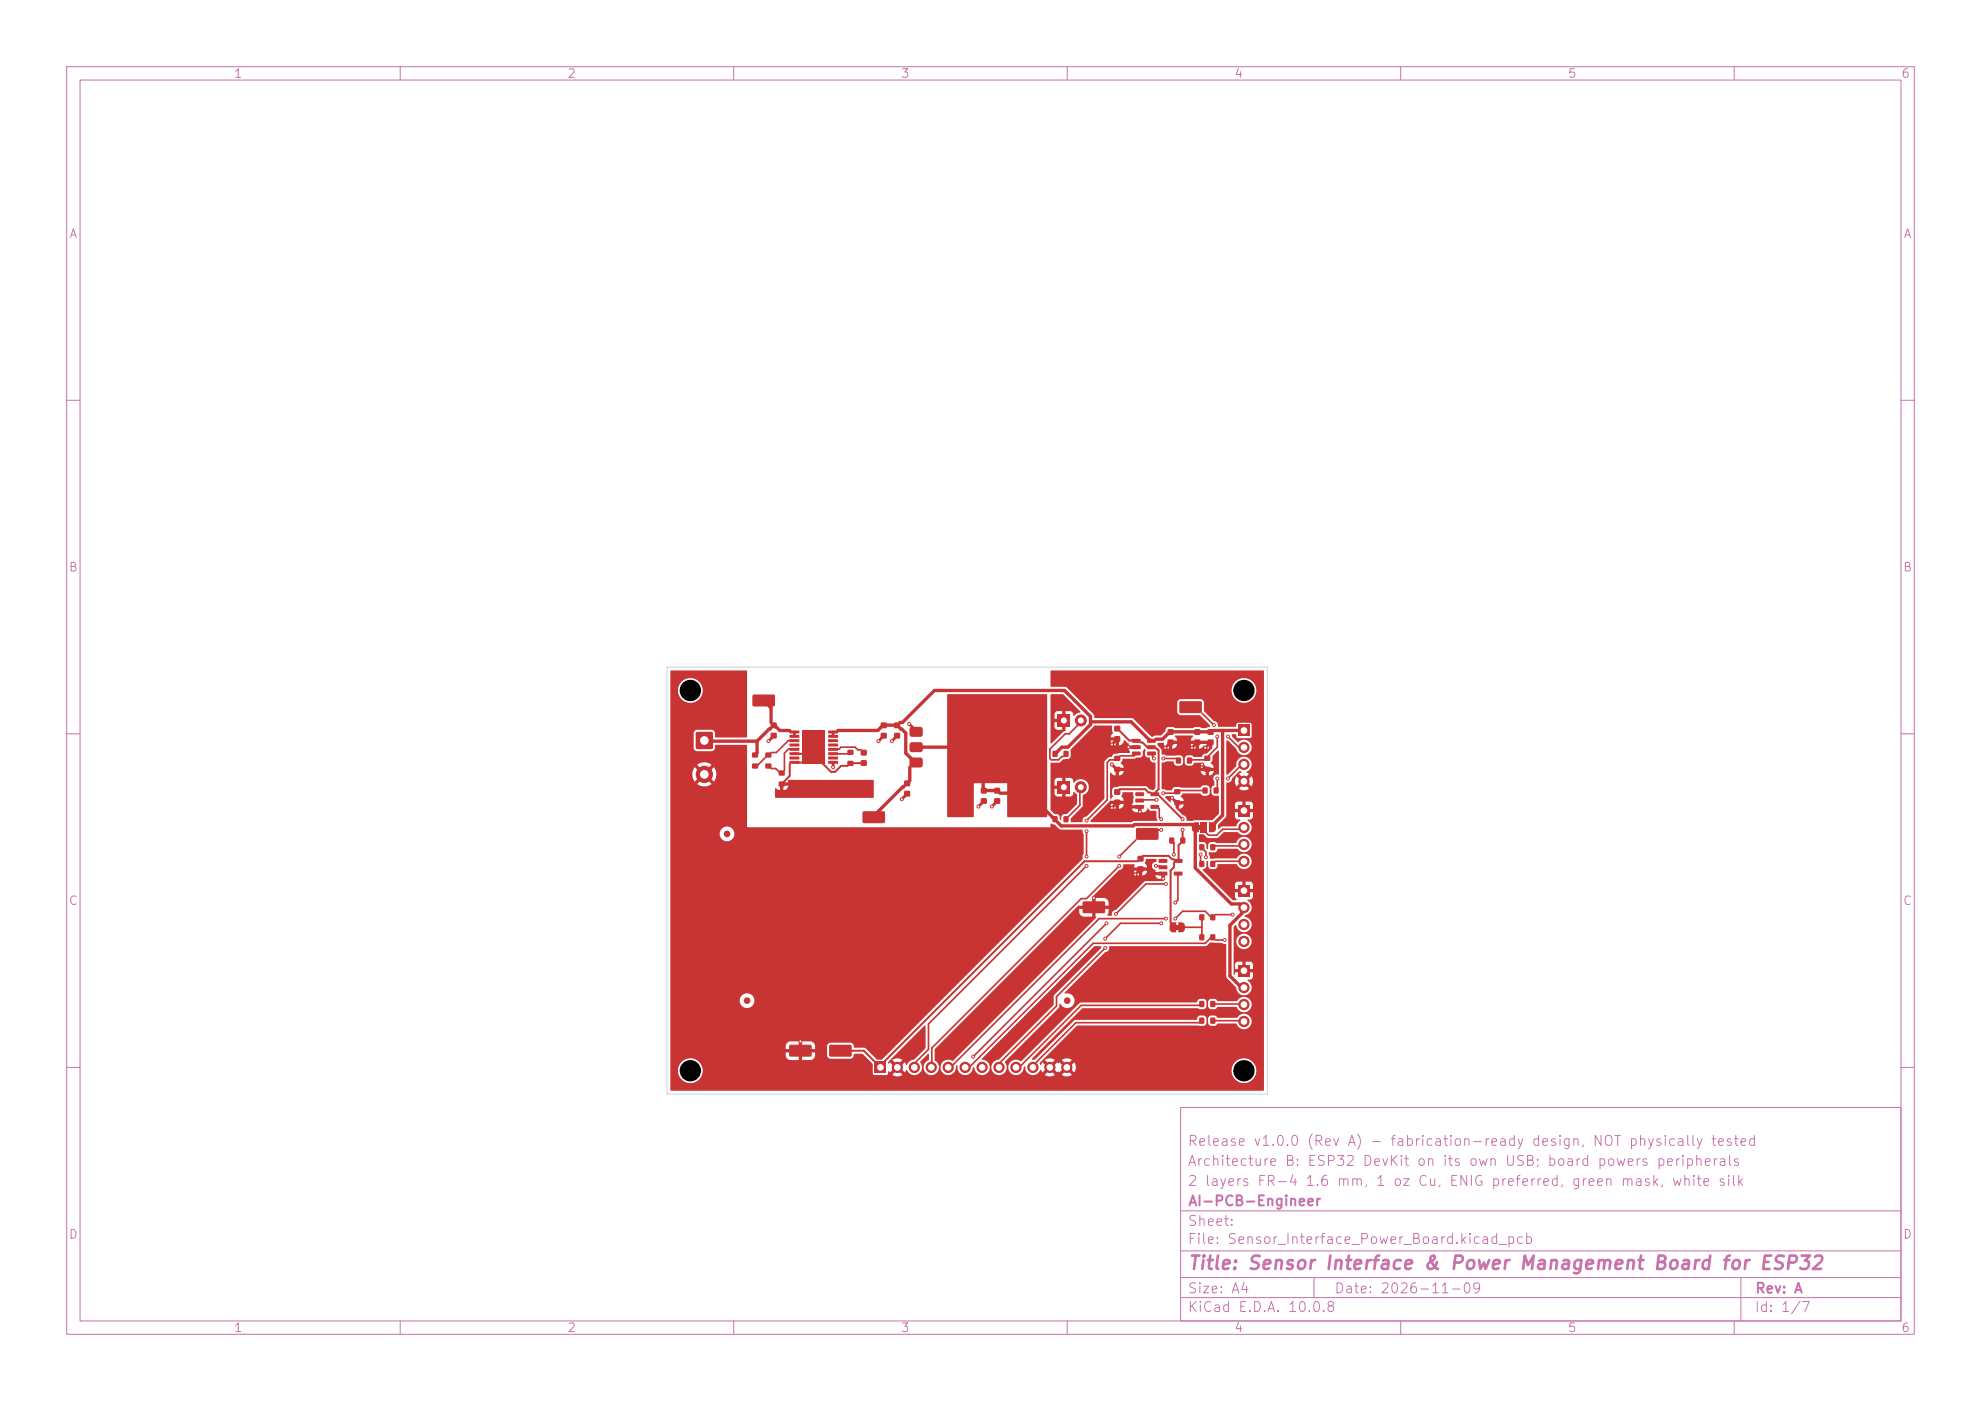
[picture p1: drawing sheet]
<svg xmlns="http://www.w3.org/2000/svg" width="297mm" height="210mm" viewBox="0 0 297 210" stroke-linecap="round" stroke-linejoin="round" font-family="sans-serif">
<defs><g id="words">
<text font-size="2" fill="#c872ab" x="178" y="190.8">Title: Sensor Interface &amp; Power Management Board for ESP32</text>
<g font-size="1.5" fill="#c872ab">
<text x="178" y="172.1">Release v1.0.0 (Rev A) - fabrication-ready design, NOT physically tested</text>
<text x="178" y="178.1">2 layers FR-4 1.6 mm, 1 oz Cu, ENIG preferred, green mask, white silk</text>
<text x="178" y="175.1">Architecture B: ESP32 DevKit on its own USB; board powers peripherals</text>
<text x="178" y="184.1">Sheet:</text>
<text x="178" y="181.1">AI-PCB-Engineer</text>
<text x="178" y="186.8">File: Sensor_Interface_Power_Board.kicad_pcb</text>
<text x="178" y="197">KiCad E.D.A. 10.0.8</text>
<text x="178" y="194.2">Size: A4</text>
<text x="200" y="194.2">Date: 2026-11-09</text>
<text x="263" y="197">Id: 1/7</text>
<text x="263" y="194.2">Rev: A</text>
</g>
<g font-size="1.3" fill="#c872ab">
<text x="35" y="12">1</text>
<text x="85" y="12">2</text>
<text x="135" y="12">3</text>
<text x="185" y="12">4</text>
<text x="235" y="12">5</text>
<text x="285" y="12">6</text>
<text x="10.3" y="36">A</text>
<text x="285.3" y="36">A</text>
<text x="10.2" y="86">B</text>
<text x="285.2" y="86">B</text>
<text x="10.2" y="136">C</text>
<text x="285.2" y="136">C</text>
<text x="10.2" y="186">D</text>
<text x="285.2" y="186">D</text>
<text x="35" y="200">1</text>
<text x="85" y="200">2</text>
<text x="135" y="200">3</text>
<text x="185" y="200">4</text>
<text x="235" y="200">5</text>
<text x="285" y="200">6</text>
</g>
</g></defs>
<g fill="none" stroke="#c872ab" stroke-width=".15">
<path d="M10 10h277v190h-277zM12 12h273v186h-273zM60 10v2M110 10v2M160 10v2M210 10v2M260 10v2M10 60h2M285 60h2M10 110h2M285 110h2M10 160h2"/>
<path d="M177 166h108v32h-108zM285 160h2M60 198v2M110 198v2M160 198v2M177 194.5h108M177 191.5h108M177 187.5h108M177 181.5h108M197 191.5v3M210 198v2M260 198v2"/>
<path d="M261 191.5v6.5"/>
</g>
<g fill="#c83434">
<path d="M179.6 123.7h.5v.6h-.5z"/>
<path d="M176.3 138.7h.4v.6h-.4z"/>
<path d="M181.5 129.1h.7v.8h-.7z"/>
<path d="M179.8 129.1h.7v.8h-.7z"/>
<path d="M167.1 108.8h.8v.8h-.8z"/>
<path d="M167.1 110.4h.8v.8h-.8z"/>
<path d="M170.2 118.8h1.2l.1 .5-.1 .1-1.1-.1-.1-.1z"/>
<path d="M170.2 119.7h1.2l.1 .5-.1 .1h-1.1l-.1-.1z"/>
<path d="M170.2 120.7h1.2l.1 .5-.1 .1-1.1-.1-.1-.1z"/>
<path d="M172.5 120.7h1.2l.1 .5-.2 .1-1-.1-.1-.1z"/>
<path d="M172.5 118.8h1.2l.1 .5-.2 .1-1-.1-.1-.1z"/>
<path d="M136.4 109.1l.3-.1h1.5l.1 .3v1l-.3 .2-1.5-.1-.2-.3z"/>
<path d="M136.4 111.4l.3-.1h1.5l.1 .3v1l-.3 .2-1.5-.1-.2-.3z"/>
<path d="M142.8 110.2l.2-.1h1.1l.5 .3 .1 3-.3 .4-1.4 .1-.3-.3-.1-3z"/>
<path d="M136.4 113.7l.3-.1h1.5l.1 .3v1l-.3 .2-1.5-.1-.2-.3z"/>
<path d="M176.9 105.2l3.1-.1 .2 .3v1.3l-.3 .2h-2.9l-.2-.2z"/>
<path d="M131.2 159.2h1.6v1.7h-1.6z"/>
<path d="M129.4 121.7l3.1-.1 .2 .3v1.3l-.3 .2h-2.9l-.2-.2z"/>
<path d="M170.6 128.3h.8v.8h-.8z"/>
<path d="M170.6 129.9h.8v.8h-.8z"/>
<path d="M157.8 112.6h.7v.8h-.7z"/>
<path d="M159.5 112.6h.7v.8h-.7z"/>
<path d="M185.7 120.7h1.6v1.7h-1.6z"/>
<path d="M167.1 118.3h.8v.8h-.8z"/>
<path d="M167.1 119.9h.8v.8h-.8z"/>
<path d="M178.8 123.4l.3-.1h.7v1.5l-.7-.1-.3-.1-.1-.3z"/>
<path d="M180 123.3h1v1.5h-1z"/>
<path d="M181.2 123.3h.8l.3 .3v.7l-.3 .4-.8 .1z"/>
<path d="M179.8 137.1h.7v.8h-.7z"/>
<path d="M181.5 137.1h.7v.8h-.7z"/>
<path d="M181.1 109.3h.8v.8h-.8z"/>
<path d="M181.1 110.9h.8v.8h-.8z"/>
<path d="M185.7 108.7h1.6v1.7h-1.6z"/>
<path d="M176.1 118.3h.8v.7h-.8z"/>
<path d="M176.1 120h.8v.7h-.8z"/>
<path d="M167.1 113.3h.8v.7h-.8z"/>
<path d="M167.1 115h.8v.7h-.8z"/>
<path d="M150.9 105.7l3.1-.1 .2 .3v1.3l-.3 .2h-2.9l-.2-.2z"/>
<path d="M118.4 156.7l3.1-.1 .2 .3v1.3l-.3 .2h-2.9l-.2-.2z"/>
<path d="M114.8 112.8h.8v.7h-.8z"/>
<path d="M114.8 114.5h.8v.7h-.8z"/>
<path d="M182 118.1h.7v.8h-.7z"/>
<path d="M180.3 118.1h.7v.8h-.7z"/>
<path d="M132.1 108.3h.8v.8h-.8z"/>
<path d="M132.1 109.9h.8v.8h-.8z"/>
<path d="M175.5 138.4l.3-.1h.5v1.5l-.5-.1-.3-.1-.2-.3z"/>
<path d="M176.6 138.3h.7l.3 .3v.7l-.3 .4-.7 .1z"/>
<path d="M170.4 124.2l3.1-.1 .2 .3v1.3l-.3 .2h-2.9l-.2-.2z"/>
<path d="M176.3 113.6h.7v.8h-.7z"/>
<path d="M178 113.6h.7v.8h-.7z"/>
<path d="M134.1 108.3h.8v.8h-.8z"/>
<path d="M134.1 109.9h.8v.8h-.8z"/>
<path d="M173.7 128.8h1.2l.1 .5-.1 .1-1.1-.1-.1-.1z"/>
<path d="M173.7 129.7h1.2l.1 .5-.1 .1h-1.1l-.1-.1z"/>
<path d="M173.7 130.7h1.2l.1 .5-.1 .1-1.1-.1-.1-.1z"/>
<path d="M176 130.7h1.2l.1 .5-.2 .1-1-.1-.1-.1z"/>
<path d="M176 128.8h1.2l.1 .5-.2 .1-1-.1-.1-.1z"/>
<path d="M179.8 140.1h.7v.8h-.7z"/>
<path d="M181.5 140.1h.7v.8h-.7z"/>
<path d="M169.7 110.8h1.2l.1 .5-.1 .1-1.1-.1-.1-.1z"/>
<path d="M169.7 111.7h1.2l.1 .5-.1 .1h-1.1l-.1-.1z"/>
<path d="M169.7 112.7h1.2l.1 .5-.1 .1-1.1-.1-.1-.1z"/>
<path d="M172 112.7h1.2l.1 .5-.2 .1-1-.1-.1-.1z"/>
<path d="M172 111.7h1.2l.1 .5-.2 .1h-1l-.1-.1z"/>
<path d="M172 110.8h1.2l.1 .5-.2 .1-1-.1-.1-.1z"/>
<path d="M147.1 118.1h.8v.8h-.8z"/>
<path d="M147.1 119.7h.8v.8h-.8z"/>
<path d="M127.1 112.4h.8v.7h-.8z"/>
<path d="M127.1 114.1h.8v.7h-.8z"/>
<path d="M162.4 135.2l3.1-.1 .2 .3v1.3l-.2 .2h-3l-.2-.2z"/>
<path d="M157.8 122.4h.7v.8h-.7z"/>
<path d="M159.5 122.4h.7v.8h-.7z"/>
<path d="M129.1 112.4h.8v.8h-.8z"/>
<path d="M129.1 114h.8v.8h-.8z"/>
<path d="M179.8 126.6h.7v.8h-.7z"/>
<path d="M181.5 126.6h.7v.8h-.7z"/>
<path d="M116.8 115.5h.8v.7h-.8z"/>
<path d="M116.8 117.2h.8v.7h-.8z"/>
<path d="M104.4 109.8h2.4v2.4h-2.4z"/>
<path d="M185.7 132.7h1.6v1.7h-1.6z"/>
<path d="M124.4 156.7l3.1-.1 .2 .3v1.3l-.3 .2h-2.9l-.2-.2z"/>
<path d="M175.1 109.3h.8v.8h-.8z"/>
<path d="M175.1 110.9h.8v.8h-.8z"/>
<path d="M179.1 109.3h.8v.8h-.8z"/>
<path d="M179.1 110.9h.8v.8h-.8z"/>
<path d="M180.6 113.3h.8v.7h-.8z"/>
<path d="M180.6 115h.8v.7h-.8z"/>
<path d="M158.6 117.1h1.8v1.8h-1.8z"/>
<path d="M158.6 107.1h1.8v1.8h-1.8z"/>
<path d="M185.7 144.7h1.6v1.7h-1.6z"/>
<path d="M175.3 125.6h.7v.8h-.7z"/>
<path d="M177 125.6h.7v.8h-.7z"/>
<path d="M135.6 117h.8v.8h-.8z"/>
<path d="M135.6 118.6h.8v.8h-.8z"/>
<path d="M118.4 109.5h1.4v.4h-1.4z"/>
<path d="M118.4 110.2h1.4v.3l-1.4 .1z"/>
<path d="M118.4 110.8h1.4v.4h-1.4z"/>
<path d="M118.4 111.5h1.4v.3l-1.4 .1z"/>
<path d="M118.4 112.1h1.4v.4h-1.4z"/>
<path d="M118.4 112.8h1.4v.3l-1.4 .1z"/>
<path d="M118.4 113.4h1.4v.4h-1.4z"/>
<path d="M118.4 114.1h1.4v.3l-1.4 .1z"/>
<path d="M124.2 114.1h1.4v.3l-1.4 .1z"/>
<path d="M124.2 113.4h1.4v.4h-1.4z"/>
<path d="M124.2 112.8h1.4v.3l-1.4 .1z"/>
<path d="M124.2 112.1h1.4v.4h-1.4z"/>
<path d="M124.2 111.5h1.4v.3l-1.4 .1z"/>
<path d="M124.2 110.8h1.4v.4h-1.4z"/>
<path d="M124.2 110.2h1.4v.3l-1.4 .1z"/>
<path d="M124.2 109.5h1.4v.4h-1.4z"/>
<path d="M120.3 109.5h3.4v5h-3.4z"/>
<path d="M149.1 118.1h.8v.8h-.8z"/>
<path d="M149.1 119.7h.8v.8h-.8z"/>
<path d="M181.5 150.1h.7v.8h-.7z"/>
<path d="M179.8 150.1h.7v.8h-.7z"/>
<path d="M181.5 152.6h.7v.8h-.7z"/>
<path d="M179.8 152.6h.7v.8h-.7z"/>
<path d="M112.8 112.8h.8v.7h-.8z"/>
<path d="M112.8 114.5h.8v.7h-.8z"/>
<path d="M112.9 104.2l3.1-.1 .2 .3v1.3l-.3 .2h-2.9l-.2-.2z"/>
<path d="M115.6 108.3h.8v.8h-.8z"/>
<path d="M115.6 109.9h.8v.8h-.8z"/>
<circle cx="134.5" cy="160" r=".85"/>
<circle cx="137.1" cy="160" r=".85"/>
<circle cx="139.6" cy="160" r=".85"/>
<circle cx="142.2" cy="160" r=".85"/>
<circle cx="144.7" cy="160" r=".85"/>
<circle cx="147.2" cy="160" r=".85"/>
<circle cx="149.8" cy="160" r=".85"/>
<circle cx="152.3" cy="160" r=".85"/>
<circle cx="154.9" cy="160" r=".85"/>
<circle cx="157.4" cy="160" r=".85"/>
<circle cx="159.9" cy="160" r=".85"/>
<circle cx="186.5" cy="124" r=".85"/>
<circle cx="186.5" cy="126.6" r=".85"/>
<circle cx="186.5" cy="129.1" r=".85"/>
<circle cx="186.5" cy="112" r=".85"/>
<circle cx="186.5" cy="114.6" r=".85"/>
<circle cx="186.5" cy="117.1" r=".85"/>
<circle cx="109" cy="125" r=".5"/>
<circle cx="112" cy="150" r=".5"/>
<circle cx="160" cy="150" r=".5"/>
<circle cx="105.6" cy="116.1" r="1.3"/>
<circle cx="186.5" cy="136" r=".85"/>
<circle cx="186.5" cy="138.6" r=".85"/>
<circle cx="186.5" cy="141.1" r=".85"/>
<circle cx="162" cy="118" r=".9"/>
<circle cx="162" cy="108" r=".9"/>
<circle cx="186.5" cy="148" r=".85"/>
<circle cx="186.5" cy="150.6" r=".85"/>
<circle cx="186.5" cy="153.1" r=".85"/>
<circle cx="180" cy="128.1" r=".3"/>
<circle cx="176" cy="128.1" r=".3"/>
<circle cx="173.3" cy="129.8" r=".3"/>
<circle cx="177.3" cy="124.4" r=".3"/>
<circle cx="177.3" cy="122.8" r=".3"/>
<circle cx="133.7" cy="111.1" r=".3"/>
<circle cx="131.7" cy="111.1" r=".3"/>
<circle cx="164" cy="134.6" r=".3"/>
<circle cx="174.7" cy="112.1" r=".3"/>
<circle cx="180.2" cy="114.6" r=".3"/>
<circle cx="178.7" cy="112.1" r=".3"/>
<circle cx="170.9" cy="121.7" r=".3"/>
<circle cx="166.7" cy="114.6" r=".3"/>
<circle cx="115.2" cy="111.1" r=".3"/>
<circle cx="120" cy="156.1" r=".3"/>
<circle cx="180.7" cy="112.1" r=".3"/>
<circle cx="136.3" cy="108.5" r=".3"/>
<circle cx="166.7" cy="111.6" r=".3"/>
<circle cx="124.9" cy="115" r=".3"/>
<circle cx="166.7" cy="121.1" r=".3"/>
<circle cx="148.7" cy="120.9" r=".3"/>
<circle cx="169.2" cy="112" r=".3"/>
<circle cx="175.7" cy="119.6" r=".3"/>
<circle cx="170.2" cy="131.1" r=".3"/>
<circle cx="135.2" cy="119.8" r=".3"/>
<circle cx="146.7" cy="120.9" r=".3"/>
<circle cx="174.4" cy="131.7" r=".3"/>
<circle cx="173.4" cy="119.9" r=".3"/>
<circle cx="174.4" cy="118.9" r=".3"/>
<circle cx="167.8" cy="128.4" r=".3"/>
<circle cx="174.1" cy="124.4" r=".3"/>
<circle cx="167.8" cy="129.8" r=".3"/>
<circle cx="174.1" cy="122.8" r=".3"/>
<circle cx="182.5" cy="110.4" r=".3"/>
<circle cx="182" cy="108.7" r=".3"/>
<circle cx="184.1" cy="110.4" r=".3"/>
<circle cx="162.9" cy="124.6" r=".3"/>
<circle cx="162.9" cy="129.8" r=".3"/>
<circle cx="162.9" cy="128.4" r=".3"/>
<circle cx="162.9" cy="123" r=".3"/>
<circle cx="176.2" cy="137.7" r=".3"/>
<circle cx="184.8" cy="137.1" r=".3"/>
<circle cx="174.8" cy="137.7" r=".3"/>
<circle cx="183.6" cy="140.9" r=".3"/>
<circle cx="180.8" cy="128.5" r=".3"/>
<circle cx="145.9" cy="158.4" r=".3"/>
<circle cx="167.3" cy="137" r=".3"/>
<circle cx="174.8" cy="132.5" r=".3"/>
<circle cx="165.9" cy="138.4" r=".3"/>
<circle cx="176.2" cy="135.3" r=".3"/>
<circle cx="174.1" cy="138.4" r=".3"/>
<circle cx="165.7" cy="140.7" r=".3"/>
<circle cx="165.7" cy="142.1" r=".3"/>
<circle cx="182.5" cy="116.7" r=".3"/>
<circle cx="184.1" cy="116.7" r=".3"/>
<circle cx="174.4" cy="113.7" r=".3"/>
<circle cx="173" cy="113.7" r=".3"/>
</g>
<g fill="none" stroke="#c83434" stroke-width=".25">
<path d="M114.8 113.5l-1.2 1.2-.4 .1M115.6 115.2h.7l.5 .5 .4 .2M119.1 111h-.9l-1.8 1.8h-.8M119.1 112.3h-.9l-.6 .6v2.6M124.9 112.3h.9l.3-.3h2.1l.4 .4h.5M124.9 113h2.2M162 108l-.4 .7-1.3 1.3h-.6l-2.3 2.3v1.4l.2 .2h1.1l.5-.5h.3M162 118l-.1 .8v1.9l-1.7 1.7M167.5 113.7l-.4 .2h-.7l-.4 .4v5.6l-3.1 3.1M170.4 113l-.4 .3h-2.1M171.5 119.9h1.9M172.6 113l.2 .2v.3l.2 .2"/>
<path d="M174.4 113.7h1.9M176.5 118.7l-.4 .2h-1.7M176.9 118.5h3.8M180.2 106.9l1.8 1.8M180.6 113.9h-1.9l-.4 .1M182.5 110.4v1.6l-1.3 1.3-.2 .4M182.5 116.7v1.4l-.2 .4M184.1 110.4l1.6 1.6h.8M185.8 115l-1.7 1.7M162.9 124.6v3.8M162.9 129.8l-23.7 23.7v3.8l-1.9 1.9M165.9 138.4l-20 20"/>
<path d="M167.8 129.8l-4.9 4.9h-.8l-22.4 22.4-.1 2.9M170.3 125.9l-2.5 2.5M173.3 129.8l1.1 .2M173.8 121.2v1.3l.3 .3M174.1 124.4h-.4l-1.7 .6M174.1 138.4h-6.1l-2.3 2.3M174.8 137.7h-10l-21.9 21.9M174.8 132.5h-3l-4.5 4.5M175.7 126l.3 .4v1.7M176.6 131v3.9l-.4 .4M177.1 139h3.1M180 128.1v1"/>
<path d="M180.2 127l.6 .7v.8M180.2 137.9v2.6M180.5 124l.2 .7 .5 .5h1.2l.9-.9h2.4M181.8 137.5l-.3-.1-.8-.8h-3.4l-1.1 1.1M182.2 129.1h4.3M182.2 137.1h2.6M185.7 126.8h-3.5l-.4 .2M165.7 142.1l-7.3 7.3v1.4l-8.4 8.4M180.2 150.5l-.4 .2h-17.7l-9 9M180.2 153l-.4 .3h-18.5l-6 6M181.8 140.5l-.3 .1-.8 .8h-16.8l-18.4 18.4M181.8 150.5h3.9"/>
<path d="M181.8 153h3.9M182.2 140.9h1.4"/>
</g>
<g fill="none" stroke="#c83434" stroke-width=".3">
<path d="M118.4 114.5v1.8l-1.2 1.2M119.1 114.3h1.2M119.1 113h1.2M122 112l1.4 2.5 1.2 1.2h.6l.9-.9h1M129.5 114.4h-1.6M167.5 118.7l.4-.4h3.8l.5 .5h.3M167.9 109.6l1.4 1.4 1.1 .1M171 111.3h.3l.7 .7h.6M173.3 112.2l.4 .3v5.8l-.5 .5-.1 .3M173.8 119.3l3.5 3.5M170.6 129.1h-8l-30.1 30.1-.5 .8M171 128.7l.4-.4h3.8l.5 .5h.3"/>
<path d="M176 129.3v.7l-.5 .5v7.8l.3 .7M177 126.4l-.3 .3-.1 2.4M177.3 124.4v1.6M126 157.5h3.5l1.7 1.7"/>
</g>
<g fill="none" stroke="#c83434" stroke-width=".4">
<path d="M116 110.3l-.8 .8M119.1 109.7v.7M124.9 109.7v.7M124.9 114.3v.7M132.5 110.3l-.8 .8M134.5 110.3l-.8 .8M136 119l-.8 .8M136.3 108.5l1.1 1.2M166.7 114.6l.8 .7M167.5 110.8l-.8 .8M169.2 112h1.2M175.5 111.3l-.8 .8"/>
<path d="M175.7 119.6l.8 .7M179.5 111.3l-.8 .8M180.2 114.6l.8 .7M181.5 111.3l-.8 .8M147.5 120.1l-.8 .8M149.5 120.1l-.8 .8M164 134.6v1.4M167.5 120.3l-.8 .8M170.9 121v.7M171 130.3l-.8 .8M174.4 131v.7M120 156.1v1.4"/>
</g>
<g fill="none" stroke="#c83434" stroke-width=".5">
<path d="M105.6 111l1.3 .1h6.6M113.5 111.1v1.7l-.3 .4M114.5 105l1.1 1.1v2.2M115.6 109.1l-2.1 2M116 108.7l.9 .8h1.5M132.5 108.7l-.9 .8h-6M132.9 108.7h1.6M134.9 108.3h.4l4.8-4.8h19.5l3.9 3.9v1.2l-3.4 3.4h-.9l-1 1M134.9 109.1l.9 .8v3l1.6 1.4M135.6 117.8l-3.9 3.8-.7 .9M136.4 115v2l-.4 .4M138.3 112h5.3"/>
<path d="M144.6 113.9l2.8 2.8v1.4l.1 .4M147.9 118.5h1.6M149.9 118.9h4.3l4 3.9M152.5 106.5l-1.7 .7h-3.3l-2.9 2.9M163.5 108.2h6.1l2.6 2.6 .4 .3M175.5 109.7l-1.2 1.1h-1M175.9 109.7h3.6M179.9 109.7h1.6M181.9 109.5h4.6M183.3 109.5v12.7l-1.1 1.1-.4 .7M158.5 123.2l.6 .6h10.8l.2-.2h8.6l.5 .4M179.2 124.7v5.4l5.4 5.4h1.3l.6 .5"/>
<path d="M186.2 136.8l-1.8 1.9v7.6l1.4 1.4 .7 .3"/>
</g>
<g fill="#c83434">
<path d="M142 104.1h15v18.4h-6v-5.1h-5v5.1h-4z"/>
<path d="M116.2 118.2l.7 .2v-.6h.6v.6a.69 .69 0 0 0 .7-.6h-1.3v-.2l.3-.1 .1-.2h.9l-.1-.3 .1-.1h12.7l.1 .1v2.5l-.1 .1h-14.6l-.1-.1z"/>
<path d="M100.5 100.5l11.5 .1v9.9h-4.7h-.1a.95 .95 0 0 0-.2-.9l-.3-.2h-2.2l-.3 .2-.2 .3v2.2l.2 .3 .3 .2h2.3l.3-.3 .2-.6h4.7v12.3h45.5v-.5l.1-.1 .5 .2 .7 .6 .2 .2h3.3l.2 .7v2.8l-.2 .4v.4l-30.1 30.1h-.7l-1.8-1.7-1.6-.1h-.1a.56 .56 0 0 0-.5-.7h-3.1l-.2 .2-.2 .3v1.5l.3 .3 3.2 .1a.71 .71 0 0 0 .6-.7h1.2l1.5 1.5v1.4l.2 .2h1.9l.2-.1 .1-.4h.1l.1 .2 .7-.7 .3 .4-.6 .7a1.34 1.34 0 0 0 1.5-.1l-.6-.6 .3-.4 .7 .7 .2-.4a1.21 1.21 0 0 0 1.8 .6 1.21 1.21 0 0 0 .3-1.9l1.2-1.1 .1 .1v.8a1.17 1.17 0 0 0-.6 1.8 1.17 1.17 0 0 0 1.9 0 1.17 1.17 0 0 0-.5-1.8l.1-1.7 21-21h.6l.1 .8 .3 .3 1.5 .1v-1.2h-2.5l.5-.5 2 .1v-1.2h.6v1.2h1.9l-.1-.8-.3-.3-2.1-.1v-.1l4-4h2.3a.71 .71 0 0 0 .7 .7v-.7h.6v.7h1.9l.2 .4 .7 .2v-.6h-2.7a.71 .71 0 0 0 .6-.7h-4.3l.1-.1a.68 .68 0 0 0 .6-.8h1.6l.1 .1-.1 .3h2l-.1-.3-.3-.3 .2-.6h1.5h.1v.4a.67 .67 0 0 0-.7 .6 .67 .67 0 0 0 .6 .7l-.1 .2h1.1l.1 .2 .2 .1v.9l-.2 .2h-2.7l-.2 .1-4.2 4.2a.72 .72 0 0 0-.6 .9l-.7-.1 .2-.4v-.6h-1.9v1.4l-21.5 21.4a1.17 1.17 0 0 0-1.7 .6 1.17 1.17 0 0 0 1 1.6 1.17 1.17 0 0 0 1.2-1.4l.3-.1a1.16 1.16 0 0 0 .9 1.4 1.16 1.16 0 0 0 1.4-1l.1-.1a1.19 1.19 0 0 0 1.2 1.2 1.19 1.19 0 0 0 1.2-1.2 1.19 1.19 0 0 0-1.2-1.2l16.8-16.9 1.1-.1v.3l-7 7-.2 1.6-8.1 8.1a1.16 1.16 0 0 0-1.2 1.2 1.16 1.16 0 0 0 1.2 1.1 1.16 1.16 0 0 0 1.1-1.2h.3v.2a1.19 1.19 0 0 0 1.3 1 1.19 1.19 0 0 0 1-1.2l.2-.1a1.22 1.22 0 0 0 .9 1.3 1.22 1.22 0 0 0 1.4-.7l.3 .4 .6-.7 .4 .4-.7 .6a1.33 1.33 0 0 0 1.6 0l-.7-.6 .4-.4 .6 .7 .2-.2 .1 .2 .7-.7 .3 .4-.6 .6a1.33 1.33 0 0 0 1.5 0l-.6-.6 .3-.4 .7 .7 .1-.4h23.4v.2a1.85 1.85 0 0 0 2.9 1.5 1.85 1.85 0 0 0 0-3.2 1.85 1.85 0 0 0-2.9 1.5h-23.4l.1-.7-.2-.5-.7 .7-.3-.4 .6-.6a1.33 1.33 0 0 0-1.5 0l.6 .6-.3 .4-.7-.7-.1 .2-.2-.2-.6 .7-.4-.4 .7-.6a1.33 1.33 0 0 0-1.6 0l.7 .6-.4 .4-.6-.7-.3 .4-.1-.2 5.6-5.7 18.9 .1 .4-.3 .1-.8h.2v.7l.2 .2 .2 .2h.6l.5-.4h2.7a1.16 1.16 0 0 0 1.5 .9 1.16 1.16 0 0 0 .7-1.6 1.16 1.16 0 0 0-1.6-.6l-.5 .5h-2.8l-.5-.4h-.6l-.2 .2-.2 .3h-.2l-.3-.4-.7-.1a.66 .66 0 0 0-.5 .7h-18.2l-.2 .1-5.8 5.8h-.5l7.6-7.7h17.3l.3 .2h.5l.4-.3 .1-.8h.2v.7l.2 .2 .2 .2h.6l.5-.4h2.8a1.17 1.17 0 0 0 1.8 .6 1.17 1.17 0 0 0 0-1.9 1.17 1.17 0 0 0-1.8 .5h-2.8l-.5-.4h-.5l-.3 .2-.2 .3h-.2l-.3-.4-.7-.1a.54 .54 0 0 0-.4 .5l-17.6 .1-8.9 8.8a1.15 1.15 0 0 0-1.8 .8h-.3l-.2-.8 8-8 .1-.6 .2-.1a1.13 1.13 0 0 0 1.4 .6 1.13 1.13 0 0 0 .6-1.4 1.13 1.13 0 0 0-1.4-.7v-.1l6.1-6.1a.72 .72 0 0 0 .6-.9h14.5l.7-.5h1.6l.7 .2v4.9l.2 .2 1.3 1.4a1.19 1.19 0 0 0 1.8 1 1.19 1.19 0 0 0-.1-2.1h.1a.57 .57 0 0 0 .8-.5v-.6h-1v-.6h1l-.1-.7-.1-.2-.2-.1h-.8v.9h-.4v-.9h-.8l-.2 .1-.1 .2v.7h.9v.6h-.9l-.1 .3-.1-.1v-5h.3a1.15 1.15 0 0 0 1.6 1.2 1.15 1.15 0 0 0 .3-2 1.15 1.15 0 0 0-1.8 .7l-.1 .1h-.3v-2l.3-.3a1.19 1.19 0 0 0 1.2 1 1.19 1.19 0 0 0 1.2-1.1 1.19 1.19 0 0 0-1.1-1.2v-.1a1.23 1.23 0 0 0 1-.9 1.23 1.23 0 0 0-.4-1.2l-.2-.2 .1-.1a.57 .57 0 0 0 .8-.5v-.6h-1v-.6h1l-.1-.7-.1-.2-.2-.1h-.8v.9h-.4v-.9h-.8l-.2 .1-.1 .2v.7h.9v.6h-.9v.7l.2 .4h-.6l-4.5-4.5v-.1l.5-.3 .1-.8 .1-.1 .1 .1v.6a.51 .51 0 0 0 .5 .5h.5a.7 .7 0 0 0 .5-.8h2.8a1.16 1.16 0 0 0 1.6 .7 1.16 1.16 0 0 0 .4-1.7 1.16 1.16 0 0 0-1.8-.1l-.2 .3h-4l-.2-1 .9 .1a.54 .54 0 0 0 .4-.5l3.1-.1a1.16 1.16 0 0 0 1.8 .1 1.16 1.16 0 0 0-.4-1.8 1.16 1.16 0 0 0-1.7 .9h-2.9l-.3-.2h-.6l-.3 .3-.1 .7-.1 .1-.1-.2v-.5l-.2-.2-.2-.2h-.7v-1.1v-.1l.7 .1 .6 .5h1.4l1-.9h2.1a1.18 1.18 0 0 0 1.8 0 1.18 1.18 0 0 0-.4-1.8h.1a.57 .57 0 0 0 .8-.5v-.6h-1v-.6h1l-.1-.7-.1-.2-.2-.1-.8-.1v1h-.4v-1h-.7l-.4 .3v.8h.9v.6h-.9v.7a.82 .82 0 0 0 .8 .4l-.7 1h-2.1l-.4 .3h-.2v-.6l1.1-1.1 .2-.2v-5a.71 .71 0 0 0 .8-.6l1.2-1.1 .2 .1-.4 .3 .7 .6-.4 .4-.6-.6a1.33 1.33 0 0 0 0 1.5l.6-.7 .4 .4-.6 .7a1.34 1.34 0 0 0 1.5-.1l-.7-.6 .4-.4 .7 .6a1.34 1.34 0 0 0-.1-1.4l-.6 .6-.4-.4 .7-.6-.4-.3a1.19 1.19 0 0 0 .7-1.4 1.19 1.19 0 0 0-1.4-.8 1.19 1.19 0 0 0-.9 1.4l-1.2 1.2h-.2v-5.1h.2l1.3 1.3a1.16 1.16 0 0 0 1.6 .8 1.16 1.16 0 0 0 .4-1.8 1.16 1.16 0 0 0-1.8 0l-.9-.9v-.3h.6l.1 .4 .2 .1h1.9l.2-.2v-1.8l-.2-.2h-1.9l-.2 .1-.1 .4h-2.7a.71 .71 0 0 0-.6-.8l-1.5-1.5v-1.4l-.3-.3-3.3-.1-.2 .2-.2 .3v1.4l.2 .3 .3 .2h2.9l1.5 1.5v.2l-.6 .2h-.6l-.4-.1h-.7l-.3 .1h-2.6l-.3-.1h-.8a.64 .64 0 0 0-.4 .6l-.7 .6-.8 .1a.48 .48 0 0 1-.7 0l-2.7-2.6-5.7-.1-.2-.5-3.6-3.7h24.3v.2a1.85 1.85 0 0 0 2.9 1.5 1.85 1.85 0 0 0 0-3.2 1.85 1.85 0 0 0-2.9 1.5h-24.3l-.6-.5h-2.2v-2.3l.1-.1 31.9 .1-.1 62.9h-88.9v-3.1h1.1a1.85 1.85 0 0 0 2.6 1.8 1.85 1.85 0 0 0 .5-3.1 1.85 1.85 0 0 0-3 1l-.1 .3h-1.1v-2.6h17.3a.85 .85 0 0 0 .7 1.1h1.3v-1.1h.4v1.1h1.4l.3-.2 .2-.2 .1-.7h-21.7v-1h17.3v.4h2v-1.1h.4v1.1h2l-.1-.7-.3-.3-1.6-.1a4.3 4.3 0 0 0-2 .1l-.2 .2-.2 .4h-17.3v-6.9h10.4a1.1 1.1 0 0 0 1.5 1.1 1.1 1.1 0 0 0 .3-1.8 1.1 1.1 0 0 0-1.8 .5v.2h-10.4v-25h7.4a1.1 1.1 0 0 0 1.5 1.1 1.1 1.1 0 0 0 .3-1.8 1.1 1.1 0 0 0-1.8 .5v.2h-7.4v-8.9h3.3l.1 .7 .3 .5 .8-.9 .4 .4-.9 .8 .1 .1a1.79 1.79 0 0 0 2.1-.1l-.9-.8 .4-.4 .8 .9 .1-.1a1.79 1.79 0 0 0-.1-2.1l-.8 .8-.4-.3 .9-.9h-.1a1.79 1.79 0 0 0-2.1 0l.9 .9-.4 .3-.8-.8-.3 .5-.1 .5h-3.3v-12.6h1.1v.2a1.85 1.85 0 0 0 2.9 1.5 1.85 1.85 0 0 0 0-3.2 1.85 1.85 0 0 0-2.9 1.5h-1.1z"/>
<path d="M133.2 159.2l5.5-5.5 .1 3.4-1.8 1.7a1.49 1.49 0 0 0-1.1 .8l-.2-.4-.7 .7-.3-.4 .6-.6a1.33 1.33 0 0 0-1.5 0l.6 .6-.3 .4-.7-.7-.1 .2h-.1z"/>
<path d="M157.5 114.4l1.3-.1 .6-.5h.7a.49 .49 0 0 0 .4-.5v-.9l1.4-1.4h4.6a.71 .71 0 0 0 .8 .7v-.7h-5.4l2.2-2.2h2.5h.1v.8l.2 .3-.3 .3-.1 .3h1v.3h.2v.9a.86 .86 0 0 0 .8-.7l.7 .5v.3h1.1v.4h-1.1l.2 .5-.1 .2-2.1 .1a.53 .53 0 0 0-.5 .4l-.6 .2-.5 .6v5.5l-2.7 2.7a.72 .72 0 0 0-.6 .8h-1.7h-.1v-.5l1.8-1.8v-1.7a1.25 1.25 0 0 0 .7-1.9 1.25 1.25 0 0 0-2 0 .76 .76 0 0 0-.6-.7h-.7v1h-.4v-1l-.9 .1-.3 .4v.7h1v.4h-1v.8l.1 .3 .3 .1h.8v-1h.4v1h.7a.67 .67 0 0 0 .6-.7l.5 .4v1.4l-1.5 1.5h-.5l-.2 .2-.2 .2v.5h-.1l-.1-.1a.57 .57 0 0 0-.4-.8h-.4l-.6-.6z"/>
<path d="M166.4 120.1l2.1-.1-.1-.3-.3-.3 .2-.6h1.6l.1 .7-.1 .8-.2 .4h1.1l.1 .2 .2 .1v.8a.85 .85 0 0 0 1-.6l.4 .3 .8 .1 .2 1.4h-3.5l-.4 .2h-6.1v-.2l2.5-2.5h.5a.71 .71 0 0 0 .8 .7v-.7h.4v.7h2a.71 .71 0 0 0 .9 .6v-.6h-2.7a.71 .71 0 0 0 .6-.7h-2.5z"/>
<path d="M173.6 111.4h.9a.76 .76 0 0 0 .8 .8v-.7h.4l.1 .7a.71 .71 0 0 0 .7-.7h2a.71 .71 0 0 0 .8 .7v-.7h.4v.7l.5-.1 .3-.3 .3 .3 .5 .1v-.7h-6v-.1l.2-.1 .1-.3h.9l-.1-.3-.3-.3 .1-.1h2.6l.1 .1-.3 .3-.1 .3h2.9l.1 .3h.2v.9l-.8 .8a.63 .63 0 0 0-.7 .5h-1.2l-.4-.3h-.6l-.2 .2-.2 .2v.7a.51 .51 0 0 0 .5 .5l.7-.1 .3-.4h1.2l.1 .2-.2 .2-.2 .4h2l-.2-.4-.3-.3 .3-.4v-.7l.9-.8v3.6a.66 .66 0 0 0-.7 .3 .66 .66 0 0 0 .1 .8v.5l-.3 .2-.2 .2v.8l.3 .3 .8 .1v2.7l-.9 .9h-2.7l-.3 .1h-.9a.62 .62 0 0 0-.5-.8l-1.1-1.1v-.5h.4v.6h.1a.69 .69 0 0 0 .7-.6h-1.2v-.2l.2-.1 .1-.2h.9l-.2-.4-.3-.3 .3-.5h2.6l.5 .4h.5a.49 .49 0 0 0 .5-.5l-.1-.8-.4-.3h-.5l-.5 .4-3.8-.1-.2 .1-.3 .4h-.7l-.7-.2v-2.7h5.8a.69 .69 0 0 0 .7 .6v-.6h.6v.6a.69 .69 0 0 0 .7-.6h-7.8v-1.3l.7-.2h1l.1 .1a.5 .5 0 0 0 .4 .6h.6l.3-.3 .1-.8-.2-.3-.3-.2-2 .1-.7-.2-.1-.8-.5-.5-.1-.3z"/>
<path d="M174.7 119.4l1.1-.1 .1 .2a.76 .76 0 0 0-.4 .7h-.1l-.7-.6z"/>
<path d="M168.3 113.8l1.8-.1 .3-.1 .7-.1 .2-.3v-.6l.3-.3 .2 .2-.1 .7a.54 .54 0 0 0 .7 .4 .68 .68 0 0 0 .8 .7v3.8l-.3 .3-.5-.1-.6-.5h-4l-.9 .3-.2 .3v.7a.37 .37 0 0 1 .1 .4 .37 .37 0 0 1-.4 .2v-3.8l.2-.1 .3 .4h.4v-.6h.4v.6a.69 .69 0 0 0 .8-.6h-1.2v-.2l.2-.1 .1-.2h.9l-.2-.4-.3-.3 .2-.3z"/>
<path d="M166.5 114.4l.3-.1 .1 .2-.4 .3-.1-.3z"/>
<path d="M157.5 104.1h1.9l2.6 2.6-1 .6a.76 .76 0 0 0-.6-.7h-.7v1h-.4v-1h-.8l-.3 .3-.1 .9h1v.4h-1l.1 .9 .3 .3h.8v-1h.4l.1 1.1-.4 .2-1.8 1.7z"/>
</g>
<path d="M100 100h90v64h-90z" fill="none" stroke="#d0d2cd" stroke-width=".15"/>
<g fill="#fff">
<circle cx="180" cy="128.1" r=".15"/>
<circle cx="176" cy="128.1" r=".15"/>
<circle cx="173.3" cy="129.8" r=".15"/>
<circle cx="177.3" cy="124.4" r=".15"/>
<circle cx="177.3" cy="122.8" r=".15"/>
<circle cx="133.7" cy="111.1" r=".15"/>
<circle cx="131.7" cy="111.1" r=".15"/>
<circle cx="164" cy="134.6" r=".15"/>
<circle cx="174.7" cy="112.1" r=".15"/>
<circle cx="180.2" cy="114.6" r=".15"/>
<circle cx="178.7" cy="112.1" r=".15"/>
<circle cx="170.9" cy="121.7" r=".15"/>
<circle cx="166.7" cy="114.6" r=".15"/>
<circle cx="115.2" cy="111.1" r=".15"/>
<circle cx="120" cy="156.1" r=".15"/>
<circle cx="180.7" cy="112.1" r=".15"/>
<circle cx="136.3" cy="108.5" r=".15"/>
<circle cx="166.7" cy="111.6" r=".15"/>
<circle cx="124.9" cy="115" r=".15"/>
<circle cx="166.7" cy="121.1" r=".15"/>
<circle cx="148.7" cy="120.9" r=".15"/>
<circle cx="169.2" cy="112" r=".15"/>
<circle cx="175.7" cy="119.6" r=".15"/>
<circle cx="170.2" cy="131.1" r=".15"/>
<circle cx="135.2" cy="119.8" r=".15"/>
<circle cx="146.7" cy="120.9" r=".15"/>
<circle cx="174.4" cy="131.7" r=".15"/>
<circle cx="173.4" cy="119.9" r=".15"/>
<circle cx="174.4" cy="118.9" r=".15"/>
<circle cx="167.8" cy="128.4" r=".15"/>
<circle cx="174.1" cy="124.4" r=".15"/>
<circle cx="167.8" cy="129.8" r=".15"/>
<circle cx="174.1" cy="122.8" r=".15"/>
<circle cx="182.5" cy="110.4" r=".15"/>
<circle cx="182" cy="108.7" r=".15"/>
<circle cx="184.1" cy="110.4" r=".15"/>
<circle cx="162.9" cy="124.6" r=".15"/>
<circle cx="162.9" cy="129.8" r=".15"/>
<circle cx="162.9" cy="128.4" r=".15"/>
<circle cx="162.9" cy="123" r=".15"/>
<circle cx="176.2" cy="137.7" r=".15"/>
<circle cx="184.8" cy="137.1" r=".15"/>
<circle cx="174.8" cy="137.7" r=".15"/>
<circle cx="183.6" cy="140.9" r=".15"/>
<circle cx="180.8" cy="128.5" r=".15"/>
<circle cx="145.9" cy="158.4" r=".15"/>
<circle cx="167.3" cy="137" r=".15"/>
<circle cx="174.8" cy="132.5" r=".15"/>
<circle cx="165.9" cy="138.4" r=".15"/>
<circle cx="176.2" cy="135.3" r=".15"/>
<circle cx="174.1" cy="138.4" r=".15"/>
<circle cx="165.7" cy="140.7" r=".15"/>
<circle cx="165.7" cy="142.1" r=".15"/>
<circle cx="182.5" cy="116.7" r=".15"/>
<circle cx="184.1" cy="116.7" r=".15"/>
<circle cx="174.4" cy="113.7" r=".15"/>
<circle cx="173" cy="113.7" r=".15"/>
<circle cx="132" cy="160" r=".5"/>
<circle cx="134.5" cy="160" r=".5"/>
<circle cx="137.1" cy="160" r=".5"/>
<circle cx="139.6" cy="160" r=".5"/>
<circle cx="142.2" cy="160" r=".5"/>
<circle cx="144.7" cy="160" r=".5"/>
<circle cx="147.2" cy="160" r=".5"/>
<circle cx="149.8" cy="160" r=".5"/>
<circle cx="152.3" cy="160" r=".5"/>
<circle cx="154.9" cy="160" r=".5"/>
<circle cx="157.4" cy="160" r=".5"/>
<circle cx="159.9" cy="160" r=".5"/>
<circle cx="186.5" cy="121.5" r=".5"/>
<circle cx="186.5" cy="124" r=".5"/>
<circle cx="186.5" cy="126.6" r=".5"/>
<circle cx="186.5" cy="129.1" r=".5"/>
<circle cx="186.5" cy="109.5" r=".5"/>
<circle cx="186.5" cy="112" r=".5"/>
<circle cx="186.5" cy="114.6" r=".5"/>
<circle cx="186.5" cy="117.1" r=".5"/>
</g>
<circle cx="186.5" cy="160.5" r="1.6" fill="#000"/>
<g fill="#fff">
<circle cx="105.6" cy="111" r=".65"/>
<circle cx="105.6" cy="116.1" r=".65"/>
<circle cx="186.5" cy="133.5" r=".5"/>
<circle cx="186.5" cy="136" r=".5"/>
<circle cx="186.5" cy="138.6" r=".5"/>
<circle cx="186.5" cy="141.1" r=".5"/>
</g>
<circle cx="186.5" cy="103.5" r="1.6" fill="#000"/>
<g fill="#fff">
<circle cx="159.5" cy="118" r=".45"/>
<circle cx="162" cy="118" r=".45"/>
<circle cx="159.5" cy="108" r=".45"/>
<circle cx="162" cy="108" r=".45"/>
</g>
<circle cx="103.5" cy="160.5" r="1.6" fill="#000"/>
<g fill="#fff">
<circle cx="186.5" cy="145.5" r=".5"/>
<circle cx="186.5" cy="148" r=".5"/>
<circle cx="186.5" cy="150.6" r=".5"/>
<circle cx="186.5" cy="153.1" r=".5"/>
</g>
<circle cx="103.5" cy="103.5" r="1.6" fill="#000"/>
<use href="#words"/>
</svg>
